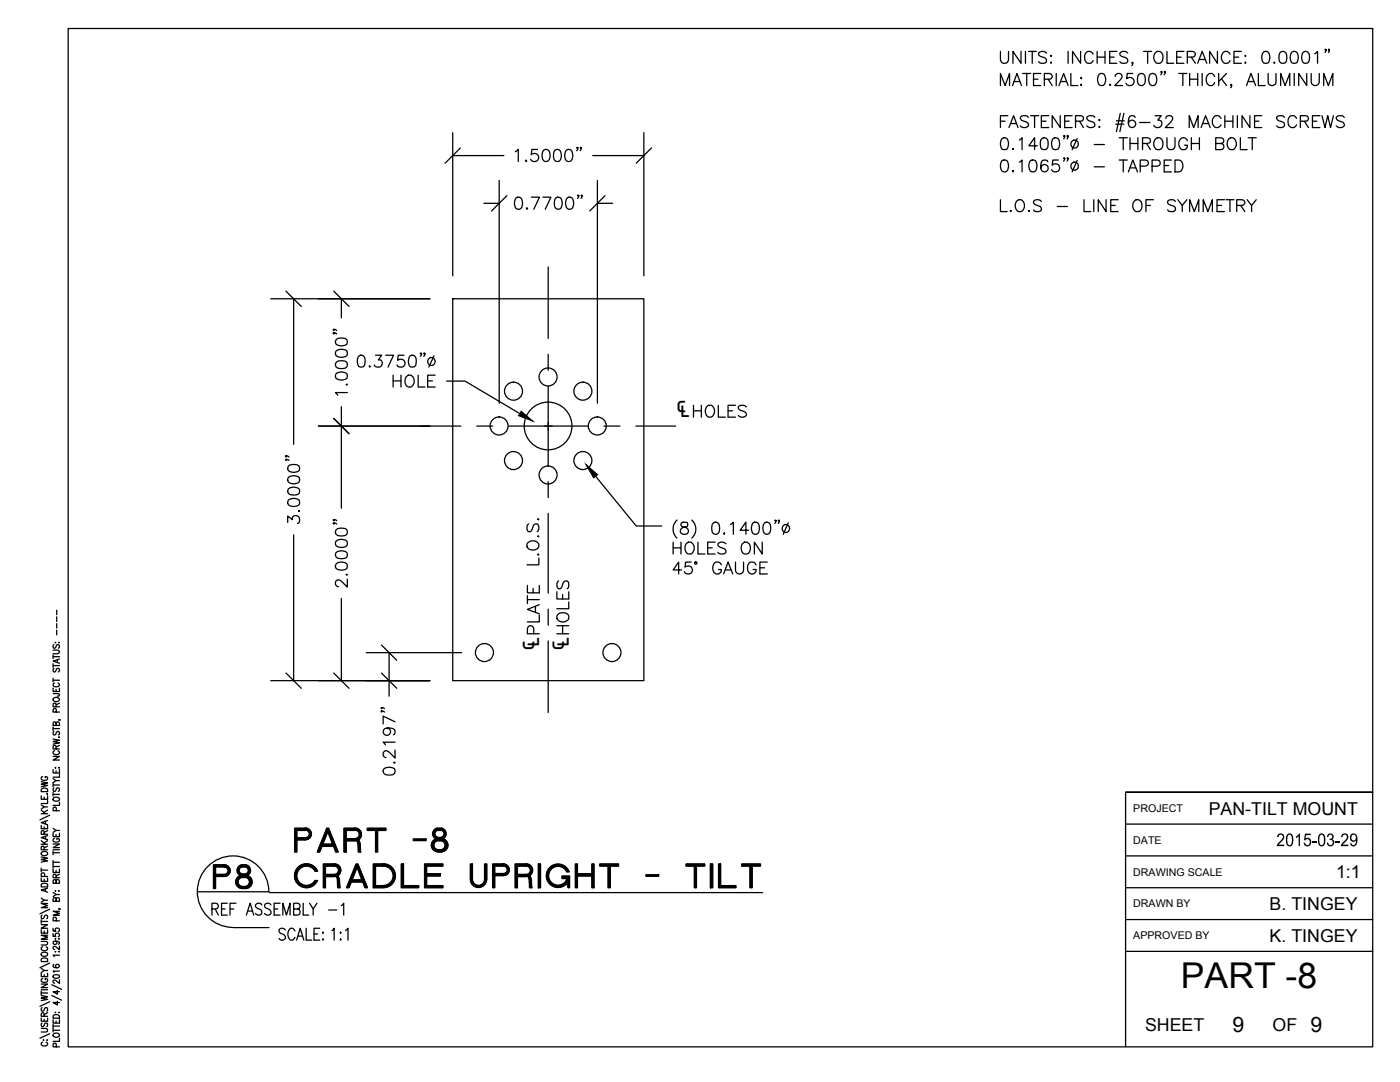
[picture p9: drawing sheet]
<svg xmlns="http://www.w3.org/2000/svg" width="279mm" height="216mm" viewBox="0 0 279 216" stroke-linecap="round" stroke-linejoin="round" font-family="sans-serif">
<defs><g id="words">
<text font-size="7.1" x="235.7" y="197.1">PART -8</text>
<g font-size="5.9">
<text x="134.9" y="83.2">℄</text>
<text x="107.6" y="130" transform="rotate(-90 107.6 130)">℄</text>
<text x="113.5" y="130" transform="rotate(-90 113.5 130)">℄</text>
</g>
<g font-size="4.3">
<text x="246" y="206">9</text>
<text x="261.5" y="206">9</text>
</g>
<g font-size="3.5">
<text x="241.2" y="162.5">PAN-TILT MOUNT</text>
<text x="266.6" y="175.2">1:1</text>
<text x="253.4" y="181.6">B. TINGEY</text>
<text x="253.4" y="187.9">K. TINGEY</text>
<text x="228.5" y="205.7">SHEET</text>
<text x="254" y="205.7">OF</text>
</g>
<g font-size="2.1">
<text x="226.2" y="162">PROJECT</text>
<text x="226.2" y="168.4">DATE</text>
<text x="226.2" y="174.7">DRAWING SCALE</text>
<text x="226.2" y="181.1">DRAWN BY</text>
<text x="226.2" y="187.4">APPROVED BY</text>
</g>
</g></defs>
<g fill="none" stroke="#000" stroke-width=".25">
<path d="M13.6 5.7h260.4v203.2h-260.4zM199.7 10.3v1.7a.81 .81 0 0 0 .8 .6 .81 .81 0 0 0 .8-.6v-1.7M199.7 17.1v-2.4l.9 2.4 .9-2.4v2.4M202.1 17.1l.9-2.4 .8 2.4M202.4 16.3h1.1M203.8 10.3v2.3l-1.6-2.3v2.3M204.1 14.7h1.6M204.7 10.3v2.3M204.9 14.7v2.4M205.2 10.3h1.6M206 10.3v2.3M206.3 15.8h.9"/>
<path d="M207.7 14.7h-1.4v2.4h1.4M208.4 15.8h1a.59 .59 0 0 0 .6-.7l-.2-.3-.4-.1h-1v2.4M208.8 10.6a.88 .88 0 0 0-.8-.4 .88 .88 0 0 0-.7 .6l.1 .3 .3 .2 .7 .2a.58 .58 0 0 1 .4 .6 .58 .58 0 0 1-.5 .5l-.8-.1-.2-.2M209.2 15.8l.8 1.3M209.6 11.1h.3l-.1 .2zM209.6 12.5l.2-.1 .1 .1zM210.8 14.7v2.4M211.3 17.1l1-2.4 .9 2.4M211.7 16.3h1.1M213.2 10.3v2.3M213.7 14.7v2.4h1.4M215.7 10.3v2.3l-1.6-2.3v2.3"/>
<path d="M215.7 15.6l.1-.1 .1 .1-.1 .1zM215.7 16.9l.1-.1 .1 .1-.1 .2zM218.2 10.8a.87 .87 0 0 0-1-.5 .87 .87 0 0 0-.7 .8 1.06 1.06 0 0 0 .2 1.2 1.06 1.06 0 0 0 1.1 .2l.4-.4M219 10.3v2.3M219 11.4h1.5M219.4 14.8a.75 .75 0 0 1 1.1 .3 1.91 1.91 0 0 1-.2 1.8 .75 .75 0 0 1-1.1-.3 1.94 1.94 0 0 1 .2-1.8zM220.5 10.3v2.3M221.5 11.4h.8M221.5 16.8l.2 .1-.2 .2zM222.6 15.3l.2-.5 .7-.1a.62 .62 0 0 1 .3 .9l-1.3 1.5h1.5M222.9 10.3h-1.4v2.3h1.4M225.1 10.6a.88 .88 0 0 0-.9-.4 .88 .88 0 0 0-.7 .6l.1 .3 .3 .2 .7 .2a.58 .58 0 0 1 .5 .6 .58 .58 0 0 1-.6 .5l-.8-.1-.2-.2"/>
<path d="M226.1 12.5h-.2l.1-.1 .1 .1-.2 .6M226.1 14.7h-1.1l-.2 1a.85 .85 0 0 1 1.3 0 .85 .85 0 0 1-.2 1.3 .85 .85 0 0 1-1.2-.4M227.3 14.8a.77 .77 0 0 1 1.2 .3 2.09 2.09 0 0 1-.3 1.8 .77 .77 0 0 1-1.1-.3 2.14 2.14 0 0 1 .2-1.8zM228.2 10.3h1.6M229 10.3v2.3M229.6 14.8a.75 .75 0 0 1 1.1 .3 1.91 1.91 0 0 1-.2 1.8 .75 .75 0 0 1-1.1-.3 1.94 1.94 0 0 1 .2-1.8zM230.5 10.6a.87 .87 0 0 1 1-.3 .87 .87 0 0 1 .6 .8 1.06 1.06 0 0 1-.2 1.2 1.06 1.06 0 0 1-1.2 .2 1.45 1.45 0 0 1-.2-1.9zM231.9 14.3l-.2 .1v-.1h.2l-.2 .6M232.6 14.3l-.2 .1-.1-.1h.3l-.3 .6M232.9 10.3v2.3h1.3M234.8 11.4h.9M235.3 14.7h1.6"/>
<path d="M236.1 14.7v2.4M236.3 10.3h-1.5v2.3h1.5M237 11.4h1a.65 .65 0 0 0 .6-.7l-.2-.3-.4-.1h-1v2.3M237.4 15.8h1.6M237.4 14.7v2.4M237.8 11.4l.8 1.2M239 12.6l.9-2.3 .9 2.3M239 14.7v2.4M239.4 11.9h1.1M239.9 14.7v2.4M242.4 15.3a.87 .87 0 0 0-1-.6 .87 .87 0 0 0-.7 .9 1.03 1.03 0 0 0 .2 1.1 1.03 1.03 0 0 0 1.2 .2l.3-.4M243 10.3v2.3l-1.6-2.3v2.3"/>
<path d="M243.2 14.7v2.4M243.8 15.7l1 1.4M244.8 14.7l-1.6 1.6M245.5 10.8a.87 .87 0 0 0-1-.5 .87 .87 0 0 0-.7 .8 1.08 1.08 0 0 0 .2 1.2 1.08 1.08 0 0 0 1.1 .2l.4-.4M245.8 16.9l-.1 .2-.1-.2 .1-.1 .1 .1-.2 .6M246.3 11.4h.9M247.7 10.3h-1.4v2.3h1.4M248.4 11.1h.2v.2zM248.4 12.5l.2-.1v.1zM248.8 17.1l.9-2.4 .9 2.4M249.1 16.3h1.1M251.1 14.7v2.4h1.4"/>
<path d="M252.2 10.4a.75 .75 0 0 1 1.1 .3 1.94 1.94 0 0 1-.2 1.8 .83 .83 0 0 1-1.2-.3 1.91 1.91 0 0 1 .3-1.8zM253.1 14.7v1.7a.79 .79 0 0 0 .8 .7 .79 .79 0 0 0 .7-.7v-1.7M254.3 12.4l.1 .1-.1 .1zM255.6 10.4a.77 .77 0 0 1 1.1 .3 2.14 2.14 0 0 1-.2 1.8 .85 .85 0 0 1-1.2-.3 2.09 2.09 0 0 1 .3-1.8zM255.6 17.1v-2.4l.9 2.4 .9-2.4v2.4M257.8 10.4a.75 .75 0 0 1 1.2 .3 1.94 1.94 0 0 1-.2 1.8 .83 .83 0 0 1-1.2-.3 1.91 1.91 0 0 1 .2-1.8zM258.3 14.7v2.4M260.1 10.4a.77 .77 0 0 1 1.2 .3 2.14 2.14 0 0 1-.3 1.8 .8 .8 0 0 1-1.1-.3 1.91 1.91 0 0 1 .2-1.8zM260.8 14.7v2.4l-1.6-2.4v2.4M261.7 14.7v1.7a.81 .81 0 0 0 .8 .7 .81 .81 0 0 0 .8-.7v-1.7M262.4 10.7l.5-.4v2.3M264.2 17.1v-2.4l.9 2.4 .9-2.4v2.4"/>
<path d="M264.6 9.9l-.1 .1-.1-.1 .1-.1 .1 .1-.2 .6M265.3 9.9l-.1 .1-.1-.1 .1-.1 .1 .1-.2 .6M90.4 26.5v28.5M90.4 31h10.2M91.9 29.5l-3.1 3.1M99.6 36v44.4M101.1 39l-3 3.1M102.8 30.3l.6-.5v2.4M103 39.5a.75 .75 0 0 1 1.2 .3 1.91 1.91 0 0 1-.3 1.8 .75 .75 0 0 1-1.1-.3 1.94 1.94 0 0 1 .2-1.8zM104.9 32.1l.1-.1 .1 .1-.1 .1zM106.1 39.3h1.6l-1.2 2.5M107.3 29.8h-1.2l-.1 1.1a.85 .85 0 0 1 1.3 0 .85 .85 0 0 1-.2 1.2 .85 .85 0 0 1-1.2-.3"/>
<path d="M108.3 39.3h1.7l-1.2 2.5M108.5 29.9a.77 .77 0 0 1 1.2 .4 1.79 1.79 0 0 1-.3 1.8 .72 .72 0 0 1-1.1-.3 1.94 1.94 0 0 1 .2-1.9zM110.8 29.9a.72 .72 0 0 1 1.1 .4 1.91 1.91 0 0 1-.2 1.8 .77 .77 0 0 1-1.2-.3 2.14 2.14 0 0 1 .3-1.9zM111 39.5a.72 .72 0 0 1 1.1 .3 1.91 1.91 0 0 1-.2 1.8 .77 .77 0 0 1-1.2-.3 2.14 2.14 0 0 1 .3-1.8zM113 29.9a.75 .75 0 0 1 1.2 .4 1.91 1.91 0 0 1-.2 1.8 .75 .75 0 0 1-1.2-.3 1.94 1.94 0 0 1 .2-1.9zM113.2 39.5a.75 .75 0 0 1 1.2 .3 1.91 1.91 0 0 1-.3 1.8 .75 .75 0 0 1-1.1-.3 1.94 1.94 0 0 1 .2-1.8zM115.3 29.5l-.1 .1-.1-.1h.2v.2l-.2 .4M115.5 39l-.1 .1-.2-.1h.3v.3l-.3 .3M116 29.5l-.1 .1-.1-.1h.2l-.2 .6M116.2 39l-.2 .1v-.1h.2l-.2 .6M118.3 31h10.2M119.2 36v44.4"/>
<path d="M120.7 39l-3 3.1M128.5 26.5v28.5M130 29.5l-3 3.1M199.7 39.8v2.4h1.3M199.7 24.2h.9M200 27.6a.75 .75 0 0 1 1.1 .4 1.94 1.94 0 0 1-.2 1.8 .83 .83 0 0 1-1.1-.4 1.91 1.91 0 0 1 .2-1.8zM200 32a.83 .83 0 0 1 1.1 .4 1.91 1.91 0 0 1-.2 1.8 .75 .75 0 0 1-1.1-.4 1.94 1.94 0 0 1 .2-1.8zM201.1 23.1h-1.4v2.4M201.4 25.5l.9-2.4 .9 2.4M201.7 24.7h1.1M202.2 29.6l.1 .2-.1 .1zM202.2 34.1l.1 .1-.1 .1z"/>
<path d="M203.4 28l.6-.5v2.4M203.4 32.4l.6-.5v2.4M205.2 23.4a.91 .91 0 0 0-1.6 .2l.5 .5a1.24 1.24 0 0 1 1.1 .7v.3a1.08 1.08 0 0 1-1.6 0M205.7 32a.83 .83 0 0 1 1.1 .4 1.91 1.91 0 0 1-.2 1.8 .75 .75 0 0 1-1.1-.4 1.94 1.94 0 0 1 .2-1.8zM205.7 23.1h1.6M206.5 23.1v2.4M207 29.1h-1.7l1.2-1.6v2.4M207.8 24.2h1M208 27.6a.77 .77 0 0 1 1.1 .4 2.14 2.14 0 0 1-.3 1.8 .85 .85 0 0 1-1.1-.4 2.09 2.09 0 0 1 .3-1.8zM209.1 32.3a.71 .71 0 0 0-.7-.4 .71 .71 0 0 0-.6 .5 1.69 1.69 0 0 0 .2 1.8 .74 .74 0 0 0 1.1-.4 .74 .74 0 0 0-.5-1 .74 .74 0 0 0-.9 .7M209.3 23.1h-1.5v2.4h1.5M210.2 27.6a.75 .75 0 0 1 1.1 .4 1.94 1.94 0 0 1-.2 1.8 .83 .83 0 0 1-1.1-.4 1.91 1.91 0 0 1 .2-1.8z"/>
<path d="M211.2 31.9h-1.1l-.1 1a.85 .85 0 0 1 1.3 0 .85 .85 0 0 1-.2 1.3 .85 .85 0 0 1-1.2-.4M211.6 23.1v2.4l-1.6-2.4v2.4M212.5 27.1l-.1 .2-.1-.2 .1-.1 .1 .1-.2 .6M212.5 31.6h-.2l.1-.1 .1 .1-.2 .5M212.5 24.2h.9M213.2 27.1l-.2 .2v-.2v-.1l.2 .1-.2 .6M213.2 31.6h-.2v-.1l.2 .1-.2 .5M214 23.1h-1.5v2.4h1.5M214.6 24.2l1.4-.1a.59 .59 0 0 0 0-.9l-1.4-.1v2.4M215 27.6l-1 2.3M215 32l-1 2.3M215.4 24.2l.8 1.3"/>
<path d="M216.3 39.8v2.4h1.4M218.3 39.8v2.4M218.4 28.8h2M218.4 33.3h2M218.5 23.4a.92 .92 0 0 0-1.6 .2 1.24 1.24 0 0 0 1.1 .7 .58 .58 0 0 1 .5 .4 .58 .58 0 0 1-.2 .6 1.13 1.13 0 0 1-1.4-.2M219.3 25.3h.2l-.1 .2zM219.4 23.8l.1 .2-.1 .1zM220.7 39.8v2.4l-1.5-2.4v2.4M222.7 24.8h1.6M222.8 24.1h1.6M223.2 39.8h-1.5v2.4h1.5M223.4 27.5h1.6"/>
<path d="M223.4 31.9h1.6M223.6 22.6l-.8 3.7M224.2 27.5v2.4M224.2 31.9v2.4M224.3 22.6l-.8 3.7M225.2 34.3l.9-2.4 .9 2.4M225.5 27.5v2.4M225.5 28.6h1.6M225.5 33.5h1.2M226.5 23.4a.68 .68 0 0 0-.6-.3 .68 .68 0 0 0-.6 .4 1.69 1.69 0 0 0 .2 1.8 .74 .74 0 0 0 1.1-.3 .74 .74 0 0 0-.5-1 .74 .74 0 0 0-.9 .7M227.1 27.5v2.4M227.4 24.4h2.1"/>
<path d="M227.6 33.2h1a.63 .63 0 0 0 .6-.5 .63 .63 0 0 0-.3-.7l-1.3-.1v2.4M228 28.6l1.4-.1a.56 .56 0 0 0 0-.9l-1.4-.1v2.4M228.8 28.6l.8 1.3M229.9 33.2h1.1a.62 .62 0 0 0 .6-.7 .62 .62 0 0 0-.6-.6h-1.1v2.4M230.2 39.8h-1.5v2.4M230.5 23.1h1.2l-.6 .9a.79 .79 0 0 1 .7 1.1 .79 .79 0 0 1-1.3 .2l-.2-.3M230.5 27.8a.87 .87 0 0 1 1-.3 .87 .87 0 0 1 .6 .9 1.04 1.04 0 0 1-.2 1.1 1.04 1.04 0 0 1-1.2 .3 1.45 1.45 0 0 1-.2-2zM232.3 33h.9M232.7 23.6l.1-.3a.81 .81 0 0 1 1-.1 .52 .52 0 0 1 .1 .8l-1.3 1.5h1.6M232.9 27.5v1.7a.81 .81 0 0 0 .8 .7 .81 .81 0 0 0 .8-.7v-1.7M233.8 31.9h-1.5v2.4h1.5M234.5 31.9a1.28 1.28 0 0 1 1.4 .6 1.28 1.28 0 0 1 0 1.5l-.6 .3h-.8z"/>
<path d="M235 39.8l.9 1.2v1.2M236.9 39.8l-1 1.2M237 28.1a.87 .87 0 0 0-1-.6 .87 .87 0 0 0-.7 .9 1.07 1.07 0 0 0 .2 1.1 1.07 1.07 0 0 0 1.1 .3l.3-.3 .1-.5h-.6M237.3 25.5v-2.4l.9 2.4 .9-2.4v2.4M237.8 28.6h1.6M237.8 27.5v2.4M239.4 27.5v2.4M239.7 25.5l.9-2.4 .9 2.4M240 24.7h1.2M242.6 28.6l1.4-.1a.56 .56 0 0 0 0-.9l-1.4-.1v2.4h1.1a.61 .61 0 0 0 .6-.7 .61 .61 0 0 0-.6-.6M243.7 23.6a.9 .9 0 0 0-1-.5 .9 .9 0 0 0-.8 .9 1.04 1.04 0 0 0 .3 1.1 1.04 1.04 0 0 0 1.1 .2l.4-.4M244.4 39.8h-1.5v2.4h1.5"/>
<path d="M244.4 24.2h1.7M244.4 23.1v2.4M244.7 39.8h1.6M245.1 27.8a.89 .89 0 0 1 1.1-.3 .89 .89 0 0 1 .5 .9 1.07 1.07 0 0 1-.2 1.1 1.07 1.07 0 0 1-1.1 .3 1.51 1.51 0 0 1-.3-2zM245.5 39.8v2.4M246.1 23.1v2.4M246.9 23.1v2.4M247.5 27.5v2.4h1.4M248.9 39.8l.9 1.2v1.2M249.1 27.5h1.6M249.4 23.1v2.4l-1.5-2.4v2.4M249.9 27.5v2.4"/>
<path d="M250.4 24.2h.9M250.7 39.8l-.9 1.2M251.8 23.1h-1.4v2.4h1.4M256.3 23.4a.88 .88 0 0 0-.8-.4 .88 .88 0 0 0-.7 .6l.2 .4 .9 .3a.59 .59 0 0 1 .4 .8 1.02 1.02 0 0 1-1.5 0M258.8 23.6a.87 .87 0 0 0-1-.5 .87 .87 0 0 0-.7 .9 1.03 1.03 0 0 0 .2 1.1 1.03 1.03 0 0 0 1.1 .2l.4-.4M259.5 24.2h1.1a.59 .59 0 0 0 .5-.7l-.2-.3-1.4-.1v2.4M260.3 24.2l.8 1.3M261.9 24.2h.9M263.4 23.1h-1.5v2.4h1.5M263.8 23.1l.6 2.4 .6-2.4 .5 2.4 .6-2.4M268.3 23.4a.92 .92 0 0 0-1.6 .2 1.24 1.24 0 0 0 1.1 .7 .56 .56 0 0 1 .5 .5 .56 .56 0 0 1-.3 .5 1.08 1.08 0 0 1-1.3-.2M54 59.6h31.8"/>
<path d="M57.1 58.1l3 3M58.6 59.6v29.1M66.6 58.1l3.1 3M68.1 59.6v3.8M90.4 59.6h38.1v76.2h-38.1zM96.6 40.6h3M105 41.6l.2-.1 .1 .1-.1 .2zM109.4 53.3v14.2M119.2 40.6h3.1M201.6 42.1l.1-.1 .1 .1zM202.8 40.2a.89 .89 0 0 1 1-.3 .89 .89 0 0 1 .6 .8 1.08 1.08 0 0 1-.2 1.2 1.08 1.08 0 0 1-1.1 .2 1.51 1.51 0 0 1-.3-1.9zM205.3 42l.2 .1-.2 .1z"/>
<path d="M207.8 40.2a.88 .88 0 0 0-.8-.4 .88 .88 0 0 0-.7 .6l.2 .3 .9 .4a.58 .58 0 0 1 .4 .4 .58 .58 0 0 1-.2 .6 1.13 1.13 0 0 1-1.3-.2M211 41.2h2M221.7 41h.9M226.3 40.2l.2-.2a.91 .91 0 0 1 1.4 .7 1.06 1.06 0 0 1-.2 1.2 1.06 1.06 0 0 1-1.2 .2 1.45 1.45 0 0 1-.2-1.9zM228.7 41h.9M234.6 40.2a.88 .88 0 0 0-.9-.4 .88 .88 0 0 0-.7 .6l.1 .3 .3 .2 1 .3a.59 .59 0 0 1 0 .9 1.13 1.13 0 0 1-1.4-.2M237.4 42.2v-2.4l1 2.4 .8-2.4v2.4M240.1 42.2v-2.4l1 2.4 .8-2.4v2.4M242.9 41h.9M246.8 41h1.1a.65 .65 0 0 0 .5-.7l-.2-.3-.3-.2h-1.1v2.4M247.6 41l.8 1.2M66.6 66.4l.1 .1-.1 .1-.1-.1a.44 .44 0 0 1 .7 .1"/>
<path d="M66.6 65.7l.1 .1-.1 .2-.1-.2a.44 .44 0 0 1 .7 .2M67.1 74.6a1.85 1.85 0 0 1 2.1 0 .83 .83 0 0 1-.3 1.1 1.91 1.91 0 0 1-1.8-.2l-.2-.3zM67.1 72.3a1.85 1.85 0 0 1 2.1 0 .85 .85 0 0 1-.3 1.2 2.09 2.09 0 0 1-1.8-.3l-.2-.3zM67.1 70a1.85 1.85 0 0 1 2.1 0 .83 .83 0 0 1-.3 1.2 1.91 1.91 0 0 1-1.8-.2l-.2-.4zM67.1 67.8a1.85 1.85 0 0 1 2.1 0 .8 .8 0 0 1-.3 1.1 1.91 1.91 0 0 1-1.8-.2l-.2-.4zM69.1 76.7h.2l-.1 .1zM69.3 78.3h-2.4l.5 .6M71.6 71a.77 .77 0 0 1 1.2 .3 2.14 2.14 0 0 1-.3 1.9 .8 .8 0 0 1-1.1-.4 1.91 1.91 0 0 1 .2-1.8zM73.7 73.2l.1-.2 .1 .2zM74.9 70.9h1.3l-.7 .9a.75 .75 0 0 1 .8 .9 .75 .75 0 0 1-1 .6l-.4-.1-.2-.4M77 70.9h1.5l-1.1 2.4M78.5 74.9v2.3"/>
<path d="M78.5 76h1.5M80 74.9v2.3M80.6 70.9h-1.1l-.2 1a.85 .85 0 0 1 1.3 0 .85 .85 0 0 1-.1 1.3 .85 .85 0 0 1-1.3-.4M81 75.2a.89 .89 0 0 1 1-.3 .89 .89 0 0 1 .6 .8 1.04 1.04 0 0 1-.2 1.2 1.04 1.04 0 0 1-1.1 .2 1.44 1.44 0 0 1-.3-1.9zM81.8 71a.77 .77 0 0 1 1.2 .3 2.14 2.14 0 0 1-.3 1.9 .8 .8 0 0 1-1.1-.4 1.91 1.91 0 0 1 .2-1.8zM83.5 74.9v2.3h1.3M84.1 70.5l-.1 .2-.1-.2 .1-.1 .1 .1-.2 .6M84.8 70.5l-.1 .2-.1-.2 .1-.1 .1 .1-.2 .6M85.4 76h.9M86.6 71l-1 2.3M86.8 74.9h-1.4v2.3h1.4M89.1 76h3.7l10.9 6.5"/>
<path d="M109.4 70.7v3.2M109.4 77.1v15.8M57.1 91.7l.1 .1-.1 .1-.1-.1 .1-.1 .6 .2M57.1 90.9l.1 .2-.1 .1-.1-.1 .1-.2 .6 .3M57.5 99.8a1.85 1.85 0 0 1 2.2 0 .83 .83 0 0 1-.3 1.1 1.91 1.91 0 0 1-1.9-.2l-.1-.3zM57.5 97.6a1.85 1.85 0 0 1 2.2 0 .85 .85 0 0 1-.3 1.1 2.09 2.09 0 0 1-1.9-.3l-.1-.3zM57.5 95.3a1.85 1.85 0 0 1 2.2 0 .83 .83 0 0 1-.3 1.1 1.91 1.91 0 0 1-1.9-.2l-.1-.3zM57.5 93a1.85 1.85 0 0 1 2.2 0 .8 .8 0 0 1-.3 1.1 1.91 1.91 0 0 1-1.9-.2l-.1-.3zM63.6 85h28.4M66.6 83.5l3.1 3M68.1 81.2v20.2M95.1 85h3.2"/>
<path d="M101.5 85h15.9M109.4 96.1v3.2M118.9 95.1l8.1 9.9h5.1M120.5 85h3.2M126.9 85h7.9M138.4 80.9v2.3M138.4 82h1.6M140 80.9v2.3M141 81.2a.89 .89 0 0 1 1-.3 .89 .89 0 0 1 .6 .9 1.04 1.04 0 0 1-.2 1.1 1.04 1.04 0 0 1-1.2 .2 1.47 1.47 0 0 1-.2-1.9zM143.4 80.9v2.3h1.4M145.3 82h.9M146.8 80.9h-1.5v2.3h1.5"/>
<path d="M148.9 81.2a.92 .92 0 0 0-1.6 .2 1.24 1.24 0 0 0 1.2 .7 .56 .56 0 0 1 .4 .4 .56 .56 0 0 1-.2 .6 1.08 1.08 0 0 1-1.4-.2M57.4 104.2v-1.2l.9 .7a.75 .75 0 0 1 .9-.8 .75 .75 0 0 1 .6 1l-.1 .3-.3 .3M58.6 106.7v29.1M59.6 102h.2l-.1 .1zM66.6 104.4l.1 .1-.1 .1-.1-.1 .1-.1 .6 .2M66.6 103.7l.1 .1-.1 .1-.1-.1 .1-.1 .6 .2M67.1 112.5a1.68 1.68 0 0 1 2.1 0 .8 .8 0 0 1-.3 1.1 1.91 1.91 0 0 1-1.8-.2l-.2-.3zM67.1 110.3a1.85 1.85 0 0 1 2.1 0 .85 .85 0 0 1-.3 1.1 2.09 2.09 0 0 1-1.8-.3l-.2-.3zM67.1 108a1.85 1.85 0 0 1 2.1 0 .83 .83 0 0 1-.3 1.1 1.91 1.91 0 0 1-1.8-.2l-.2-.3zM67.1 105.7a1.85 1.85 0 0 1 2.1 0 .85 .85 0 0 1-.3 1.2 2.09 2.09 0 0 1-1.8-.3l-.2-.3zM68.1 119.4v16.4M69.1 114.7h.2l-.1 .1z"/>
<path d="M69.3 115.6v1.6l-1.1-1.2a.74 .74 0 0 0-1.1-.1l-.2 .7 .3 .3 .3 .2M105.3 116.8v1.5h2.3v-1.5M105.3 108.4a1.39 1.39 0 0 1 2.2 .2 1.25 1.25 0 0 1-.9 1.2 1.25 1.25 0 0 1-1.3-.5zM105.3 119.6h2.3M105.3 118.8v1.7M105.5 104.5a.88 .88 0 0 0-.4 .9 .88 .88 0 0 0 .6 .7l.4-.2 .3-.9a.61 .61 0 0 1 1-.3 1.05 1.05 0 0 1-.2 1.4M106.4 117.4v.9M107.4 110.5l.1 .2-.1 .1zM107.4 106.9l.1 .1-.1 .1zM107.4 103.5l.1 .1-.1 .1zM107.5 111.4v1.3h-2.3M109.4 102.5v15.8"/>
<path d="M111.1 118.1v1.4h2.4v-1.4M111.5 115.9a.88 .88 0 0 0-.4 .9 .88 .88 0 0 0 .6 .7l.2-.1 .3-.3 .2-.8a.58 .58 0 0 1 .6-.4 .58 .58 0 0 1 .5 .6l-.1 .8-.2 .2M112.3 118.6v.9M134.3 108.2v2.3M134.3 109.3h1.6M135.1 103.8a2.48 2.48 0 0 0 0 3.6M135.9 108.2v2.3M136 104.3a.48 .48 0 0 0 .2 .8 .86 .86 0 0 1 1 .4 .86 .86 0 0 1 0 1 .98 .98 0 0 1-1.4-.4 .93 .93 0 0 1 1.1-1 .51 .51 0 0 0 .3-.8l-.4-.1zM136 113.7h-1.7l1.1-1.5v2.3M136.9 108.5a.89 .89 0 0 1 1-.3 .89 .89 0 0 1 .6 .9 1.08 1.08 0 0 1-.2 1.1 1.08 1.08 0 0 1-1.1 .3 1.51 1.51 0 0 1-.3-2zM137.9 112.2h-1.1l-.1 1a.85 .85 0 0 1 1.3 0 .85 .85 0 0 1-.2 1.2 .85 .85 0 0 1-1.2-.3M138.1 103.8a2.39 2.39 0 0 1 0 3.6"/>
<path d="M139.3 108.2v2.3h1.4M141.2 109.3h.9M142.4 104.3a.77 .77 0 0 1 1.1 .4 2.14 2.14 0 0 1-.2 1.8 .77 .77 0 0 1-1.2-.4 2.09 2.09 0 0 1 .3-1.8zM142.7 108.2h-1.5v2.3h1.5M143.9 112.7a.87 .87 0 0 0-.9-.6 .87 .87 0 0 0-.7 .9 1.09 1.09 0 0 0 1.1 1.5 .74 .74 0 0 0 .5-.9h-.5M144.4 106.5l.1-.1 .1 .1-.1 .1zM144.4 114.5l.9-2.3 .9 2.3M144.8 113.7h1.1M144.9 108.5a.92 .92 0 0 0-1.6 .2 1.57 1.57 0 0 0 1.3 .8l.3 .4v.3a1.08 1.08 0 0 1-1.6 0M145.8 104.7l.6-.5v2.4M146.8 112.2v1.6a.81 .81 0 0 0 .8 .7 .81 .81 0 0 0 .8-.7v-1.6M148.1 108.5a.89 .89 0 0 1 1-.3 .89 .89 0 0 1 .6 .9 1.06 1.06 0 0 1-.2 1.1 1.06 1.06 0 0 1-1.1 .3 1.51 1.51 0 0 1-.3-2z"/>
<path d="M149.4 105.8h-1.7l1.2-1.6v2.4M150.3 104.3a.75 .75 0 0 1 1.1 .4 1.94 1.94 0 0 1-.2 1.8 .75 .75 0 0 1-1.1-.4 1.91 1.91 0 0 1 .2-1.8zM150.9 112.7a.87 .87 0 0 0-1-.6 .87 .87 0 0 0-.7 .9 1.08 1.08 0 0 0 1.1 1.5 .81 .81 0 0 0 .6-.9h-.6M151.7 113.3h.9M152.1 108.2v2.3l-1.5-2.3v2.3M152.6 104.3a.77 .77 0 0 1 1.1 .4 2.14 2.14 0 0 1-.2 1.8 .72 .72 0 0 1-1.1-.4 1.91 1.91 0 0 1 .2-1.8zM153.1 112.2h-1.4v2.3h1.4M154.9 103.9l-.2 .1-.1-.1h.3v.2l-.3 .4M155.5 103.9l-.1 .1-.1-.1h.2v.2l-.2 .4M157.3 104.3l-1 2.3M10.6 138.4h1.1l.2 .3-.5 .2M10.6 137.3v.7h1.3v-.7"/>
<path d="M10.6 129.7h.9l.4 .3-.1 .3-.3 .1h-.9M10.6 130.7v.7M10.6 132.4v.8M10.6 135.4v.7M10.6 135.7h1.3M10.6 132.8h1.3M10.6 131h1.3M10.6 139.4a.72 .72 0 0 1 1.3 .3 .67 .67 0 0 1-.7 .3 .67 .67 0 0 1-.6-.5zM10.8 133.4l-.2 .2 .2 .5 .2-.1 .4-.6a.32 .32 0 0 1 .5 .2l-.2 .5M10.8 128.6l-.2 .3 .2 .4h.3l.3-.6a.37 .37 0 0 1 .5 .2 .37 .37 0 0 1-.2 .4M10.9 136.3a.39 .39 0 0 0-.3 .5 .39 .39 0 0 0 .5 .2h.3a.4 .4 0 0 0 .5-.2 .4 .4 0 0 0-.3-.5M11.1 128.2v.1z"/>
<path d="M11.2 137.6v.4M11.3 121.8v.9M11.3 123.1v.9M11.3 124.4v.9M11.3 125.7v1M11.4 131.7v.5M11.7 128.2h.2zM11.9 131.5l-1.3 .4 1.3 .4M54 135.8h31.8M57.1 134.3l3 3M66.6 134.3l3.1 3M73.1 130.2h19"/>
<path d="M76.1 128.7l3.1 3.1M76.1 134.3l3.1 3M77.7 130.2v8.7M106.5 126.5v-1.1a.64 .64 0 0 0-.6-.6 .64 .64 0 0 0-.6 .6v1.1h2.3M106.9 121v1.1M107.6 122.7v1.4h-2.3M107.6 120.7l-2.3 .9 2.3 .9M109.4 121.6v3.1M109.4 127.9v14.3M111.1 126.5h2.4M111.1 124.9h2.4M111.3 122.7a1.38 1.38 0 0 1 2.2 .3v.4a1.34 1.34 0 0 1-2.4 0z"/>
<path d="M112.3 124.9v1.6M113.5 120.1v1.4h-2.4M8.2 158.8v.7h1.3v-.7M8.2 156l1.3 .2-1.3 .3 1.3 .2-1.3 .3M8.3 157.5a.7 .7 0 0 1 .8-.2 .7 .7 0 0 1 .4 .7h-1.3zM8.5 155a.39 .39 0 0 0-.3 .4 .39 .39 0 0 0 .5 .3h.3a.39 .39 0 0 0 .5-.4 .39 .39 0 0 0-.5-.3v.2M8.8 159.1v.4M9.4 158.4h.1zM9.5 159.7v.6h-1.3M10.6 153.6v.6h1.3v-.6M10.6 150.9h1.3l-1.3 .8h1.3M10.6 147.5l1.3 .2-1.3 .3 1.3 .2-1.3 .3"/>
<path d="M10.6 145v.8M10.6 156.3v.7M10.6 158.1v.7M10.6 158.5h1.3M10.6 156.6h1.3M10.6 155.4l.6 .4M10.6 145.4h1.3M10.8 159.1a.68 .68 0 0 1 1.1 .5 .81 .81 0 0 1-1.3 0zM10.8 157.2l-.2 .3 .2 .4 .3-.1 .3-.6a.37 .37 0 0 1 .5 .2 .37 .37 0 0 1-.2 .5M10.8 145.9l-.2 .3 .2 .5 .2-.1 .2-.5 .5-.2a.4 .4 0 0 1 .2 .4 .4 .4 0 0 1-.2 .4M10.9 149.8a.41 .41 0 0 0-.3 .5 .41 .41 0 0 0 .5 .3h.3a.42 .42 0 0 0 .5-.3 .42 .42 0 0 0-.3-.5M11.1 153.1v.2z"/>
<path d="M11.2 149.5l-.1-.7h-.5v.7h1.3M11.2 144.3l.2-.3 .3 .1 .2 .2v.5h-1.3v-.6l.2-.2 .3 .2 .1 .6M11.2 141l-.1-.6h-.5v.6h1.3M11.2 153.8v.4M11.2 142.1l-.1-.7h-.3l-.2 .1v.6h1.3M11.7 147.1h.2zM11.8 153.1v.2zM11.8 143.6l.3 .1M11.9 155.8h-.7l-.6 .4M11.9 154.5v.6h-1.3M11.9 148.7l-.7 .4M11.9 140.3l-.7 .3"/>
<path d="M76.1 141.9l.2 .1-.2 .1v-.2l.6 .2M76.1 141.2l.2 .1-.2 .1v-.2l.6 .2M76.6 153.4a1.85 1.85 0 0 1 2.2 0 .85 .85 0 0 1-.4 1.2 2.09 2.09 0 0 1-1.8-.3l-.1-.3zM77.3 145.3a.74 .74 0 0 1 .6 1 .74 .74 0 0 1-1.1 .3 .74 .74 0 0 1 0-1.2 2.15 2.15 0 0 1 2 .2 .74 .74 0 0 1-.3 1M78.6 152.2h.2v.1zM78.8 149.7v1.6l-1.1-1.2a.7 .7 0 0 0-1.1-.1l-.1 .7 .2 .4h.4M78.8 148.1h-2.3l.4 .5M78.8 144l-2.3-1.1v1.6M224.6 158.1h49.4h-49.4v50.8M8.2 175.2v.7h1.3v-.7M8.2 171l1.3 .3-1.3 .2 1.3 .3-1.3 .2M8.2 164.7v.7h1.3v-.7"/>
<path d="M8.2 173.2v.8M8.2 179.2l.6 .4M8.2 173.6h1.3M8.2 168.5h1.3M8.2 167.7l.9 .8M8.2 162.4h1.3M8.2 161.6l.9 .8M8.2 160.6l.6 .4M8.3 176.4a.83 .83 0 0 1 1.2 .2v.4h-1.3zM8.3 170.1a.65 .65 0 0 1 .7-.3 .65 .65 0 0 1 .5 .7 .7 .7 0 0 1-.8 .3 .7 .7 0 0 1-.5-.6zM8.8 169.6v-.7h-.5l-.1 .7h1.3M8.8 166.5v-.7h-.5l-.1 .7h1.3"/>
<path d="M8.8 165v.4M8.8 175.4v.5M8.9 174.9l-.1-.6h-.5l-.1 .6h1.3M9.1 163.9v.5M9.1 166.9v.5M9.1 177.3v.6M9.5 179.6h-.7l-.6 .4M9.5 177.2l-1.3 .4 1.3 .4M9.5 166.7l-1.3 .4 1.3 .4M9.5 163.7l-1.3 .4 1.3 .5M9.5 161h-.7l-.6 .4M9.5 168.8l-.7 .4"/>
<path d="M9.5 167.7l-.7 .5M9.5 165.7l-.7 .4M9.5 161.6l-.7 .5M9.9 162.7l-1.9 .9M10.6 173.4v.7h1.3v-.7M10.6 168.4h1.3l-1.3 .7h1.3M10.6 166.3v.6h1.3v-.6M10.6 169.8v.7M10.6 171.7v.7M10.6 172.5v.7M10.6 178.1l.6 .4M10.6 172.9h1.3"/>
<path d="M10.6 172.1h1.3M10.6 170.2h1.3M10.6 169.6h1.3M10.6 165.3l.6 .4M10.9 167.3a.39 .39 0 0 0-.3 .4 .39 .39 0 0 0 .5 .3h.3a.4 .4 0 0 0 .5-.3 .4 .4 0 0 0-.5-.4v.2M11 177.8h.1M11.2 179.4l.2-.3 .3 .1 .2 .2v.4h-1.3v-.6h.5l.1 .6M11.2 175.8l.2-.3 .3 .1 .2 .2v.4h-1.3v-.6h.5l.1 .6M11.2 175.1l-.1-.6h-.5v.6h1.3M11.2 166.5v.4M11.2 173.7v.4M11.2 161.8l-.1-.7h-.3l-.2 .1v.6h1.3"/>
<path d="M11.7 177.8h.2zM11.9 178.5h-.7l-.6 .4M11.9 165.7h-.7l-.6 .4M11.9 160.1v.6h-1.3M11.9 174.4l-.7 .4M39.4 177.9h14.3M42.7 172.7h2a1.04 1.04 0 0 1 1.1 1 1.04 1.04 0 0 1-1.1 1.1h-1.8v2.4h-.2zM42.8 172.7h1.9a.99 .99 0 0 1 1.1 1 .99 .99 0 0 1-1.1 1h-1.8l-.1 2.4zM44.7 174.8a1.12 1.12 0 0 0 1.2-1.1 1.12 1.12 0 0 0-1.2-1.1h-2.1v4.7h.4v-2.4h1.7M44.7 172.6h-2.1v4.7h.4v-2.4h1.7M44.7 172.9a.8 .8 0 0 1 .9 .8 .8 .8 0 0 1-.9 .8M44.7 172.8a.91 .91 0 0 1 1 .9 .91 .91 0 0 1-1 .9"/>
<path d="M44.7 173a.74 .74 0 0 1 .8 .7 .74 .74 0 0 1-.8 .8M44.8 172.8h-1.9v1.8h1.9M44.8 172.9h-1.9v1.7h1.9M44.8 172.9h-1.8v1.6h1.8M44.8 173h-1.8v1.5h1.8M44.8 172.9a.87 .87 0 0 1 .8 .9 .87 .87 0 0 1-.9 .8M44.9 172.6a1.16 1.16 0 0 1 1 1.3 1.16 1.16 0 0 1-1.2 1M44.9 172.5h-.2M47.6 175.3l.7-.4a1.06 1.06 0 0 0-.9 1 1.06 1.06 0 0 0 .9 1.1 1.04 1.04 0 0 1-.9-.7 1.04 1.04 0 0 1 .2-1zM47.7 175.1a1.37 1.37 0 0 1 1.8-.2 1.37 1.37 0 0 1 .4 1.7 1.36 1.36 0 0 1-2 .4 1.36 1.36 0 0 1-.2-1.9zM47.7 173.1a1.22 1.22 0 0 1 1.2-.4 1.22 1.22 0 0 1 .9 1 .95 .95 0 0 1-.8 .9h-.7a.95 .95 0 0 1-.6-1.5zM47.8 173.2a1.16 1.16 0 0 1 1.8 .2 .83 .83 0 0 1-.6 1.1h-.7a.83 .83 0 0 1-.5-1.3z"/>
<path d="M47.8 173.2a1.33 1.33 0 0 1 1.6 0 .78 .78 0 0 1-.4 1.3h-.7a.78 .78 0 0 1-.5-1.3zM47.9 173.2l.2-.1a1.14 1.14 0 0 1 1.3 .1 .7 .7 0 0 1-.4 1.2h-.7a.7 .7 0 0 1-.4-1.2zM47.9 174.7a1.33 1.33 0 0 0-.8 1.5 1.33 1.33 0 0 0 1.2 1.1h.7M48.1 174.7a1.09 1.09 0 0 1-.7-1.1 1.09 1.09 0 0 1 .9-1 1.17 1.17 0 0 1 1.6 1.3l-.4 .6-.3 .2a1.29 1.29 0 0 1 1.1 1.4 1.29 1.29 0 0 1-1.4 1.2M48.2 172.6h.9M48.2 172.5a1.16 1.16 0 0 0-.9 1 1.16 1.16 0 0 0 .6 1.2M48.3 172.8a.91 .91 0 0 0-.8 .9 .91 .91 0 0 0 .8 .9h.7a.91 .91 0 0 0 .8-.9 .91 .91 0 0 0-.8-.9M48.3 175.1a.91 .91 0 0 0-.8 .9 .91 .91 0 0 0 .8 .9h.7M48.3 174.8a1.22 1.22 0 0 0-1 1.6 1.22 1.22 0 0 0 1.7 .7M48.3 177.1h.7M48.3 177h.7M48.3 172.8h.7"/>
<path d="M48.3 175.1h.7M48.3 174.9h.7M48.3 175h.7M48.9 176.9a.95 .95 0 0 0 .9-.9 .95 .95 0 0 0-.8-1 1.15 1.15 0 0 0-1.5 .6 .95 .95 0 0 0 .8 1.3h.7M48.9 177a1.06 1.06 0 0 0 1-1 1.06 1.06 0 0 0-.9-1.1 1.08 1.08 0 0 1 .9 1.1 1.08 1.08 0 0 1-1 1.1M49 174.8a1.16 1.16 0 0 1 1 1.2 1.16 1.16 0 0 1-1.1 1.1M49 174.8a1.21 1.21 0 0 1 1.1 1.2 1.21 1.21 0 0 1-1.2 1.2M49 174.7a1.04 1.04 0 0 0 .9-1 1.04 1.04 0 0 0-.9-1 1.21 1.21 0 0 0-1.5 .6 1.04 1.04 0 0 0 .8 1.4 1.28 1.28 0 0 0-1.1 1.3 1.28 1.28 0 0 0 1.1 1.3M49 175.1a.91 .91 0 0 1 .8 .9 .91 .91 0 0 1-.9 .9M49.1 172.5a1.16 1.16 0 0 1 .9 1 1.16 1.16 0 0 1-.6 1.2M49.1 174.7a1.34 1.34 0 0 1 1 1.7 1.34 1.34 0 0 1-1.8 .9M49.2 174.7h-1.1a1.29 1.29 0 0 0-1 1.4 1.29 1.29 0 0 0 1.2 1.2"/>
<path d="M49.4 174.7a1.33 1.33 0 0 1 .8 1.5 1.33 1.33 0 0 1-1.3 1.1M53.7 177.9a7.1 7.1 0 0 0-7.2-7.1 7.1 7.1 0 0 0-7.1 7.1 7.1 7.1 0 0 0 7 7.2M53.8 178.1h98.4M59.3 173.3a2.35 2.35 0 0 1 4 .5h-.4a2.01 2.01 0 0 0-3-.6 2.01 2.01 0 0 0 0 3.1 2.01 2.01 0 0 0 3-.6h.4a2.35 2.35 0 0 1-3.4 1 2.35 2.35 0 0 1-.6-3.4zM59.4 173.2a2.39 2.39 0 0 1 4 .6h-.5a1.93 1.93 0 0 0-3-.5 1.93 1.93 0 0 0 0 2.9 1.93 1.93 0 0 0 3-.5h.5a2.4 2.4 0 0 1-3.5 1.1 2.4 2.4 0 0 1-.5-3.6zM60.9 165.3a1.12 1.12 0 0 1 1.2 1.1 1.12 1.12 0 0 1-1.2 1.1M60.9 165.4h.2zM60.9 167.5h-1.8v2.4h-.2v-4.5h2l-2-.1v4.6h.3v-2.4h1.7M60.9 165.2h-2.1v4.8h.4v-2.4h1.7M60.9 165.6h.2M60.9 165.5a.91 .91 0 0 1 1 .9 .91 .91 0 0 1-1 .9 .89 .89 0 0 0 1-.9 .89 .89 0 0 0-1-.9M60.9 165.7h.2"/>
<path d="M61 165.5h-1.9v1.9h1.9M61 165.6h-1.9v1.7h1.9M61 165.6h-1.8v1.6h1.8M61 165.7h-1.8v1.4h1.8M61.1 165.6a.78 .78 0 0 1 .7 .9 .78 .78 0 0 1-.9 .7M61.1 165.7a.74 .74 0 0 1 .6 .8 .74 .74 0 0 1-.8 .6M61.1 165.4a1.04 1.04 0 0 1 .9 1.1 1.04 1.04 0 0 1-1.1 .9M61.1 165.2a1.16 1.16 0 0 1 1.1 1.3 1.16 1.16 0 0 1-1.3 1.1M61.1 165.4a.99 .99 0 0 1 .9 1.1 .99 .99 0 0 1-1.1 .9h-1.8l-.1 2.4v-4.3h1.9M61.1 165.2h-.2M62.9 173.7a2.06 2.06 0 0 0-3.1-.5 2.06 2.06 0 0 0 .1 3.2 2.06 2.06 0 0 0 3.1-.6M63 173.6a2.14 2.14 0 0 0-3.2-.5 2.14 2.14 0 0 0 0 3.3 2.14 2.14 0 0 0 3.2-.5"/>
<path d="M63 173.7h.1M63 173.7h.2M63 175.8h.2M63 173.6a2.18 2.18 0 0 0-3.2-.5 2.18 2.18 0 0 0 0 3.3 2.18 2.18 0 0 0 3.2-.5M63.2 173.7a2.27 2.27 0 0 0-3.5-.7 2.27 2.27 0 0 0 0 3.5 2.27 2.27 0 0 0 3.5-.7M65.2 165.2h.4l1.9 4.8h-.5l-.4-1.1h-2.3l-.5 1.1h-.5zM65.3 165.3h.2l2 4.6h-.4l-.5-1.1h-2.4l-.4 1.1h-.4zM65.3 165.4h.2l1.8 4.5h-.2l-.4-1.1h-2.6l-.4 1.1h-.2zM65.3 165.5h.2l1.7 4.3h-.1l-.4-1.1h-2.6l-.4 1.1h-.1zM65.4 165.5l1.3 3.1h-2.6zM65.4 165.6l1.2 2.9h-2.3zM65.4 165.8l1.1 2.7h-2.2z"/>
<path d="M65.4 166l1 2.4h-2zM66.6 172.4h.1M66.6 174.8h.4l.3 .3 .2 1.9h.2M66.6 172.8h.2M66.6 172.7a.93 .93 0 0 1 1.1 .9 .93 .93 0 0 1-1.1 1 .91 .91 0 0 0 1-1 .91 .91 0 0 0-1-.9M66.6 172.7a1.02 1.02 0 0 1 1.2 1 1.02 1.02 0 0 1-1.2 1M66.7 172.4a1.29 1.29 0 0 1 1.3 .8 1.29 1.29 0 0 1-.6 1.5M66.7 172.4h-2.2v4.7h.5v-2.2h1.7M66.7 172.4h-2.1v4.7h.3v-2.2h1.9l.3 .1 .2 .3 .1 1.7M66.7 172.4a1.22 1.22 0 0 1 1.2 .9 1.22 1.22 0 0 1-.6 1.4l.4 .8M66.7 172.8h-1.7v1.7h1.7M66.7 172.8h-1.8v1.8"/>
<path d="M66.7 172.7h-1.9v1.9h1.9M66.7 172.6h-1.9v2.1h1.9M66.7 172.5a1.14 1.14 0 0 1 1.2 .9 1.14 1.14 0 0 1-.7 1.3M66.8 172.8a.83 .83 0 0 1 .7 .9 .83 .83 0 0 1-.9 .8M66.8 172.5h-2.1v4.5h.1v-2.2h2l.3 .2 .2 .3 .2 1.7M66.9 174.7a1.09 1.09 0 0 0 .9-1.2 1.09 1.09 0 0 0-1.1-.9h-2v4.4l.1-2.3h2l.4 .2 .3 .4v1.6M67 174.6a.83 .83 0 0 1 .6 .9M67.1 174.7l.3 .2 .2 .6M67.4 174.7l.3 .5 .1 1.9M67.4 177l.1 .1 .2-.1M67.6 175.5v1.4M67.6 177h.1"/>
<path d="M67.6 175.5l.1 1.6M67.7 176.9v.1M67.7 175.5l.1 1.4M67.8 176.9l.1 .2h-.4l-.1-.2M70.7 165.3l.2 .1h-2.1v4.5h.2v-2.2h1.8M70.7 167.8l.5 .1 .2 .4M70.7 167.7l.6 .1 .2 .5M70.7 167.6l.6 .2 .3 .5M70.7 167.6l.6 .1 .3 .6M70.8 167.6h-1.9l-.1 2.2v-4.3h2a1.09 1.09 0 0 1 1.1 .9 1.09 1.09 0 0 1-.9 1.2M70.8 165.2a1.29 1.29 0 0 1 1.3 .9 1.29 1.29 0 0 1-.6 1.5l.4 .7M70.8 165.2h-2.2v4.8h.5v-2.2h1.7"/>
<path d="M70.8 165.3h-2.1v4.6h.3v-2.2h1.8M70.8 165.4a1.16 1.16 0 0 1 1.2 .9 1.16 1.16 0 0 1-.7 1.3l.5 .7-.4-.7M70.8 165.7h-1.7v1.7h1.7M70.8 165.3a1.21 1.21 0 0 1 1.2 .9 1.21 1.21 0 0 1-.6 1.4M70.8 165.5a.95 .95 0 0 1 1 1 .95 .95 0 0 1-1 .9M70.9 165.7a.83 .83 0 0 1 .8 .9 .83 .83 0 0 1-.9 .7M70.9 165.5a1.04 1.04 0 0 1 1 1.1 1.04 1.04 0 0 1-1.1 .9h-1.9v-2h2M70.9 165.7l-1.9-.1v1.8h1.8a.91 .91 0 0 0 1-.9 .91 .91 0 0 0-1-.9h-1.8v1.9h1.8M71 172.4h.4l1.9 4.7h-.5l-.4-1.1h-2.3l-.4 1.1h-.6zM71.1 167.5a.83 .83 0 0 1 .6 .8M71.1 172.4h.3l1.9 4.7h-.4l-.5-1.1h-2.4l-.4 1.1h-.4zM71.1 172.5h.3l1.8 4.5h-.2l-.5-1.1h-2.5l-.5 1.1h-.1z"/>
<path d="M71.2 172.6h.1l1.8 4.4h-.1l-.5-1.2h-2.5l-.5 1.2h-.1zM71.3 172.6l1.2 3.1h-2.5zM71.3 172.8l1.1 2.9h-2.3zM71.3 172.9l1 2.7h-2.1zM71.3 173.1l.9 2.5h-1.9zM71.4 168.4l.1 1.4M71.5 169.8v.2M71.5 168.4l.1 1.4M71.5 169.8l.1 .1M71.6 170h.4M71.6 168.4v1.4M71.6 168.4l.1 1.4"/>
<path d="M71.6 169.7v.2h.2M71.7 168.4l.1 1.3M71.7 169.8h.1M71.8 168.4v1.4M71.8 168.4l.1 1.5M71.8 169.7v.2M71.9 169.7v.2M71.9 168.4v1.4M71.9 169.9h-.3M71.9 169.7l.1 .3M73.3 165.2h3.7v.5h-1.6v4.3h-.5v-4.3h-1.6zM73.3 165.3h3.7v.3h-1.7v4.3h-.3v-4.3h-1.7z"/>
<path d="M73.4 165.4h3.5v.2h-1.7v4.3h-.1v-4.3h-1.7zM73.5 165.5h3.3h-1.6v4.3l-.1-4.3zM74.6 172.4h1.9a2.31 2.31 0 0 1 2.3 2.3 2.31 2.31 0 0 1-2.3 2.4h-1.9zM74.7 172.6h1.8a2.14 2.14 0 0 1 2.2 2.1 2.14 2.14 0 0 1-2.2 2.2h-1.8zM74.8 172.7h1.7a2.05 2.05 0 0 1 2.1 2 2.05 2.05 0 0 1-2.1 2.1h-1.7zM76.5 172.7a2.01 2.01 0 0 1 2 2 2.01 2.01 0 0 1-2 2.1h-1.6v-4h1.6M76.5 172.4a2.39 2.39 0 0 1 2.4 2.3 2.39 2.39 0 0 1-2.4 2.4h-2v-4.7h2M76.5 172.5a2.26 2.26 0 0 1 2.3 2.2 2.26 2.26 0 0 1-2.3 2.3h-1.9v-4.5h1.9M76.5 176.7a1.93 1.93 0 0 0 2-1.9 1.93 1.93 0 0 0-2-2h-1.6v3.9h1.6M76.5 176.9a2.18 2.18 0 0 0 2.2-2.2 2.18 2.18 0 0 0-2.2-2.1h-1.8v4.4h1.8M80.1 172.4h.4v4.3h3.1v.4h-3.5zM80.2 172.4h.2v4.4h3.1v.3h-3.3z"/>
<path d="M80.2 172.5h.2v4.3h3.1v.2h-3.3zM80.3 172.6v4.3l3.1 .1h-3.1zM82.5 167.4h2.5v.3h-2.5zM82.6 167.5h2.4v.2h-2.4zM82.6 167.5l2.3 .1zM84.7 172.4h3.7v.4h-3.3v1.5h2.8v.5h-2.8v1.9h3.3v.4h-3.7zM84.8 172.4h3.5v.4h-3.2v1.6h2.7v.3h-2.7v2.1h3.2v.3h-3.5zM84.9 172.5h3.4v.2h-3.3v1.8h2.8v.2h-2.8v2.1h3.3v.2h-3.4zM84.9 172.6h3.3h-3.2v2h2.7h-2.7v2.3l3.2 .1h-3.3zM87 167.4a1.33 1.33 0 0 0-.9 1.4 1.33 1.33 0 0 0 1.3 1.2M87.1 167.4a1.29 1.29 0 0 0-1 1.3 1.29 1.29 0 0 0 1.2 1.2M87.3 165.2a1.16 1.16 0 0 0-1 1 1.16 1.16 0 0 0 .7 1.2"/>
<path d="M87.3 165.2h.9M87.3 165.3a1.04 1.04 0 0 0-.8 1.1 1.04 1.04 0 0 0 .8 1M87.3 167.5a1.16 1.16 0 0 0-1 1.1 1.16 1.16 0 0 0 1 1.2M87.3 167.5a1.21 1.21 0 0 0-1 1.1 1.21 1.21 0 0 0 1 1.2M87.3 167.6a1.04 1.04 0 0 0-.8 1 1.04 1.04 0 0 0 .8 1.1M87.3 165.3a1.08 1.08 0 0 0-.8 1 1.08 1.08 0 0 0 .7 1.1M87.3 167.3a.94 .94 0 0 1-.7-1 .94 .94 0 0 1 .8-.9 .95 .95 0 0 0-.9 1 .95 .95 0 0 0 .9 .9M87.4 167.6a1.08 1.08 0 0 0-1 1 1.08 1.08 0 0 0 1 1.1M87.4 167.7a.91 .91 0 0 0-.8 .9 .91 .91 0 0 0 .8 .9M87.4 167.7a.95 .95 0 0 0-.9 .9 .95 .95 0 0 0 .9 1M87.4 165.6a.78 .78 0 0 0-.7 .8 .78 .78 0 0 0 .7 .7M87.4 165.5a.83 .83 0 0 0-.7 .9 .83 .83 0 0 0 .7 .8"/>
<path d="M87.4 165.7a.7 .7 0 0 0-.6 .7 .7 .7 0 0 0 .6 .7M87.4 167.7h.6a.91 .91 0 0 1 .8 1 .91 .91 0 0 1-.8 .9M87.4 167.6a1.14 1.14 0 0 1 1.2 .2 1.14 1.14 0 0 1 .3 1.3l-.5 .5-.4 .1M87.4 167.7a1.16 1.16 0 0 1 1.5 .6 1.04 1.04 0 0 1-.9 1.4M87.4 165.3a1.19 1.19 0 0 1 1.6 1.1 1.04 1.04 0 0 1-.9 1M87.4 165.7h.6a.7 .7 0 0 1 .6 .7 .7 .7 0 0 1-.6 .7M87.4 165.6h.7a.78 .78 0 0 1 .6 .8 .78 .78 0 0 1-.6 .7h-.7M87.4 167.4a1.32 1.32 0 0 0-1.1 1.7 1.32 1.32 0 0 0 1.8 .8 1.29 1.29 0 0 0 1.1-1.2 1.29 1.29 0 0 0-1-1.3M87.4 169.6h.7M87.4 165.5h.7M87.4 165.6h.7M87.4 170h.7"/>
<path d="M87.4 169.8h.7M87.4 167.4h.7M87.4 167.5h.7M87.4 167.8h.7M87.4 169.7h.7M87.4 167.1h.7M88 167.7a.95 .95 0 0 1 .9 1 .95 .95 0 0 1-.9 .9M88.1 165.5a.83 .83 0 0 1 .6 .9 .83 .83 0 0 1-.6 .8M88.1 167.5a1.18 1.18 0 0 1 1 1.2 1.18 1.18 0 0 1-1.1 1.1 1.16 1.16 0 0 0 1.1-1.1 1.16 1.16 0 0 0-1-1.2M88.1 165.4a.95 .95 0 0 1 .8 1 .95 .95 0 0 1-.8 .9h-.7M88.1 165.5a.91 .91 0 0 1 .7 .9 .91 .91 0 0 1-.7 .9l-.7-.1M88.1 165.3a1.08 1.08 0 0 1 .9 1 1.08 1.08 0 0 1-.7 1.1h-1.1"/>
<path d="M88.1 167.5a1.26 1.26 0 0 1 1 1.6 1.26 1.26 0 0 1-1.7 .8M88.1 165.2a1.16 1.16 0 0 1 .9 1 1.16 1.16 0 0 1-.6 1.2M88.3 167.4a1.29 1.29 0 0 1 1.1 1.4 1.29 1.29 0 0 1-1.4 1.1M88.4 167.4a1.33 1.33 0 0 1 .9 1.5 1.33 1.33 0 0 1-1.3 1.1M94 172.6l.1 2.9a1.4 1.4 0 0 0 1.4 1.3 1.4 1.4 0 0 0 1.4-1.3v-2.9l.1 2.9a1.46 1.46 0 0 1-1.5 1.4 1.46 1.46 0 0 1-1.5-1.4zM96.7 175.5a1.25 1.25 0 0 1-1.2 1.2 1.25 1.25 0 0 1-1.3-1.2v-3.1h-.3v3.1a1.59 1.59 0 0 0 1.6 1.6 1.59 1.59 0 0 0 1.6-1.6v-3.1h-.3v3.1M97 175.5a1.5 1.5 0 0 1-1.5 1.5 1.5 1.5 0 0 1-1.5-1.5v-3h.2v3a1.33 1.33 0 0 0 1.3 1.3 1.33 1.33 0 0 0 1.3-1.3v-3h.2v3M97.1 175.5a1.63 1.63 0 0 1-1.6 1.6 1.63 1.63 0 0 1-1.6-1.6v-3.1h.4v3.1a1.21 1.21 0 0 0 1.2 1.2 1.21 1.21 0 0 0 1.2-1.2v-3.1h.5v3.1M100.4 174.5a.99 .99 0 0 0 1.1-.9 .99 .99 0 0 0-1.1-1h-1.9v4.4l.1-2.4h1.8M100.4 172.5h-2v4.5h.2v-2.4h1.8M100.4 172.4h-2v4.7h.3v-2.4h1.7a1.12 1.12 0 0 0 1.2-1 1.12 1.12 0 0 0-1-1.3M100.4 172.4h-2.1v4.7h.4v-2.4h1.7a1.16 1.16 0 0 0 1.2-1 1.16 1.16 0 0 0-1-1.3"/>
<path d="M100.4 172.7h.2M100.4 172.7a.91 .91 0 0 1 1 .9 .91 .91 0 0 1-1 .9M100.4 172.8a.74 .74 0 0 1 .8 .8 .74 .74 0 0 1-.8 .7M100.5 172.6h-1.9v1.9h1.9M100.5 172.7h-1.9v1.7h1.9M100.5 172.8h-1.8v1.5h1.8M100.6 172.8a.78 .78 0 0 1 .7 .8 .78 .78 0 0 1-.9 .7M100.6 172.7a.87 .87 0 0 1 .8 .9 .87 .87 0 0 1-1 .8M100.6 172.5h-.2M100.6 172.5a1.04 1.04 0 0 1 .9 1.2 1.04 1.04 0 0 1-1.1 .9M100.6 172.4h-.2M103.1 172.6h1.9a1.02 1.02 0 0 1 1.1 1.1 1.02 1.02 0 0 1-1.1 1h-1.9z"/>
<path d="M103.1 172.7h1.9a.95 .95 0 0 1 1 .9 .95 .95 0 0 1-1 1h-1.9zM104.8 172.4h.2M104.9 174.9h.3l.4 .4 .2 1.8M104.9 174.8l.5 .2 .2 .5M104.9 174.8h.4l.3 .3 .2 1.9h.1M104.9 174.7l.6 .2 .3 .6M104.9 174.9h-1.7v2.2h-.3v-4.7h2.1a1.21 1.21 0 0 1 1.2 .9 1.21 1.21 0 0 1-.6 1.4l.3 .8 .1 1.5h-.2M104.9 174.7h-1.8l-.1 2.3v-4.4h2a1.09 1.09 0 0 1 1.1 .9 1.09 1.09 0 0 1-.9 1.2M104.9 172.4a1.29 1.29 0 0 1 1.4 .8 1.29 1.29 0 0 1-.6 1.5l.3 .8M105 172.7a.91 .91 0 0 1 .9 .9 .91 .91 0 0 1-.9 1M105 172.4h-2.2v4.7h.5v-2.2h1.7M105 172.5a1.13 1.13 0 0 1 1.2 .9 1.13 1.13 0 0 1-.7 1.3l.2 .2 .2 .6"/>
<path d="M105 172.8h-1.7v1.7h1.7a.83 .83 0 0 0 .8-.8 .83 .83 0 0 0-.7-.9M105.1 172.5h-2.2v4.5h.2v-2.2h1.8M105.1 172.8h-1.9v1.8M105.3 174.6a.83 .83 0 0 1 .5 .9M105.7 175.5v1.5M105.8 177h.1M105.8 175.5v1.4M105.8 175.5l.1 1.4M106 175.5l.1 1.6M106 176.9v.2M106.1 175.5l.1 1.6h-.5l-.1-.2M106.1 177l-.3 .1"/>
<path d="M107.5 172.4v4.7v-4.7h.4v4.7h-.4M107.5 172.4h.3v4.7h-.3zM107.6 172.5h.2v4.5h-.2zM107.6 172.6l.1 4.4zM109.3 175.6a2.26 2.26 0 0 0 3.8 .6M109.6 175.6a1.97 1.97 0 0 0 3.5 .1M112.3 175.1h1.1v1.5M113 175.7v-.4h-.8v-.5h1.5v2.3h-.4l-.1-.8M113.1 174a1.88 1.88 0 0 0-2.9-.8 1.88 1.88 0 0 0-.1 3 1.88 1.88 0 0 0 2.9-.5M113.1 175.7v-.5h-.9v-.3h1.4v2.2h-.2l-.2-.9M113.1 174h.5a2.35 2.35 0 0 0-3.4-1.3 2.35 2.35 0 0 0-.6 3.5 2.35 2.35 0 0 0 3.5 .1M113.1 173.9a1.97 1.97 0 0 0-2.6-.9 1.97 1.97 0 0 0-.9 2.6"/>
<path d="M113.2 175.7v-.5h-.9v-.3h1.3v2.1l-.4-1a2.22 2.22 0 0 1-3.4 .3 2.22 2.22 0 0 1 .3-3.4 2.22 2.22 0 0 1 3.3 .9h-.2a2.05 2.05 0 0 0-3.1-.7 2.05 2.05 0 0 0-.1 3.1 2.05 2.05 0 0 0 3.1-.5M113.2 173.9h.3M113.3 173.8a2.14 2.14 0 0 0-3.2-.7 2.14 2.14 0 0 0-.1 3.2 2.14 2.14 0 0 0 3.2-.5M113.3 173.8a2.11 2.11 0 0 0-3.2-.8 2.11 2.11 0 0 0-.1 3.3 2.11 2.11 0 0 0 3.2-.6v-.6h-.9v-.1h1.2v1.8l-.3-.9M113.3 175.1v.9M113.3 175.1v1.2M113.5 173.9a2.26 2.26 0 0 0-3-1.3 2.26 2.26 0 0 0-1.2 3M114.8 172.4h.4v1.9h2.9v-1.9h.4v4.7h-.4v-2.3h-2.9v2.3h-.4zM114.9 172.4h.3v2h3v-2h.3v4.7h-.3v-2.4h-3v2.4h-.3zM114.9 172.5h.2v2h3.2v-2h.1v4.5h-.1v-2.3h-3.2v2.3h-.2zM115 172.6l.1 2h3.2l.1-2v4.4l-.1-2.4h-3.2l-.1 2.4zM119.7 172.4h3.8v.4h-1.7v4.3h-.5v-4.3h-1.6z"/>
<path d="M119.8 172.4h3.6v.4h-1.7v4.3h-.3v-4.3h-1.6zM119.8 172.5h3.5v.2h-1.6v4.3h-.2v-4.3h-1.7zM119.9 172.6h3.3h-1.6v4.4v-4.4zM128.9 174.6h2.6v.3h-2.6zM129 174.6h2.4v.2h-2.4zM129 174.7h2.3zM136.9 172.4h3.7v.4h-1.6v4.3h-.4v-4.3h-1.7zM137 172.4h3.6v.4h-1.6v4.3h-.4v-4.3h-1.6zM137 172.5h3.5v.2h-1.6v4.3h-.2v-4.3h-1.7zM137.1 172.6h3.4h-1.7v4.4l-.1-4.4zM141.8 172.4v4.7v-4.7h.5v4.7h-.5M141.9 172.4h.3v4.7h-.3z"/>
<path d="M141.9 177h.2M141.9 172.5h.2M142 172.6v4.4zM143.4 172.4h.4v4.3h3.1v.4h-3.5zM143.4 172.4h.4v4.4h3v.3h-3.4zM143.5 172.5h.2v4.3h3v.2h-3.2zM143.6 172.6l.1 4.3 3 .1h-3.1zM148 172.4h3.8v.4h-1.7v4.3h-.4v-4.3h-1.7zM148.1 172.4h3.6v.4h-1.7v4.3h-.3v-4.3h-1.6zM148.1 172.5h3.6v.2h-1.7v4.3h-.2v-4.3h-1.7zM148.2 172.6h3.4h-1.7v4.4v-4.4zM224.6 177.1h49.4"/>
<path d="M224.6 170.8h49.4M224.6 164.4h49.4M8.2 198.6l1.3 .3-1.3 .3 1.3 .2-1.3 .3M8.2 196.4h1.3l-1.3 .7h1.3M8.2 194.2v.7h1.3v-.7M8.2 187.8l1.1 .1 .2 .2-.2 .4-1.1 .1M8.2 185.5v.7h1.3v-.7M8.2 184.5h1.3l-1.3 .7h1.3M8.2 198.1h1.3M8.2 183.5v.7M8.2 197.8v.7M8.2 197.5h1.3"/>
<path d="M8.2 193.2l.6 .4M8.2 183.9h1.3M8.3 191.3a.83 .83 0 0 1 1.2 .2v.4h-1.3zM8.3 190.2a.64 .64 0 0 1 .7-.3 .64 .64 0 0 1 .5 .7 .64 .64 0 0 1-.8 .3 .64 .64 0 0 1-.4-.7zM8.4 182.6l-.2 .3 .1 .3 .4 .1 .2-.6 .4-.1 .2 .3-.2 .4M8.5 195.3a.39 .39 0 0 0-.3 .4 .39 .39 0 0 0 .5 .3h.3a.39 .39 0 0 0 .5-.4 .39 .39 0 0 0-.5-.3v.2M8.5 188.9a.41 .41 0 0 0-.3 .5 .41 .41 0 0 0 .5 .3h.3a.41 .41 0 0 0 .5-.3 .41 .41 0 0 0-.3-.5M8.8 185.8v.4M8.8 194.5v.4M9.5 193.6h-.7l-.6 .5M9.5 186.6h-1.3l1.3 .4-1.3 .4h1.3M9.5 180.3h-1.3l1.3 .4-1.3 .4h1.3"/>
<path d="M9.9 199.9l-1.9 .9M9.9 192.2l-1.9 .9M9.9 181.4l-1.9 .9M10.3 198.6l2 1M10.3 196.5l2 .9M10.6 186.3v.5l.5 .1a.39 .39 0 0 1 0-.6 .39 .39 0 0 1 .6 0 .39 .39 0 0 1-.1 .6M10.6 185.3v.5l.5 .1a.39 .39 0 0 1 0-.6 .39 .39 0 0 1 .6 0 .39 .39 0 0 1-.1 .6M10.6 194.6l.7-.1 .5 .1 .1 .2a.68 .68 0 0 1-.7 .4 .68 .68 0 0 1-.6-.4zM10.8 192.5l-.2 .3a.71 .71 0 0 0 .6 .3 .71 .71 0 0 0 .7-.4 .39 .39 0 0 0-.6-.3 .39 .39 0 0 0-.1 .7h.2M11 187.8a.35 .35 0 0 1 .3 .4 .35 .35 0 0 1-.4 .3 .35 .35 0 0 1-.3-.4 .76 .76 0 0 1 1.3 .1l-.2 .2M11.1 189.8v.2zM11 187.3h.1"/>
<path d="M11.2 183.7v-.6h-.6v.6h1.3M11.4 199.8v.7l-.8-.5h1.3M11.4 197.6v.8l-.8-.5h1.3M11.7 189.9h.2zM11.7 187.3h.2zM11.8 181.3l.3 .1M11.9 195.5v.7l-.8-.6h-.5v.4l.3 .2M11.9 193.8h-1.3l.2 .2M11.9 190.6h-1.3l.2 .3M11.9 188.8v.7l-.8-.6h-.5v.3l.3 .3M11.9 181.8h-1.3l1.3 .5-1.3 .3h1.3M42.3 181.4l1.1-.2a.57 .57 0 0 0 .2-.5 .57 .57 0 0 0-.5-.5h-.8v2.4"/>
<path d="M42.9 181.4l.7 1.2M44.2 181.4h.7M45.4 180.2h-1.2v2.4h1.2M45.9 181.4h.7M46.5 185.1h7.2M47.1 180.2h-1.2v2.4M49.2 182.6l.7-2.4 .7 2.4M49.5 181.8h.8M52.3 180.6a.67 .67 0 0 0-.8-.4 .67 .67 0 0 0-.5 .6 1.35 1.35 0 0 0 1.1 .8 .61 .61 0 0 1-.3 1h-.4l-.4-.3M54.1 180.6a.64 .64 0 0 0-.8-.4 .64 .64 0 0 0-.4 .8l.8 .5a.65 .65 0 0 1 .3 .9 .65 .65 0 0 1-1 .1l-.2-.2M54.7 181.4h.7M55.9 180.2h-1.2v2.4h1.2"/>
<path d="M56.4 182.6v-2.4l.8 2.4 .7-2.4v2.4M57 185.6a.67 .67 0 0 0-.8-.4 .67 .67 0 0 0-.5 .6l.3 .4a1.06 1.06 0 0 1 1 .7v.4a.74 .74 0 0 1-1.3 0M58.6 181.4h.9a.59 .59 0 0 0 .4-.6 .59 .59 0 0 0-.4-.6h-.9v2.4h.9a.65 .65 0 0 0 .4-.6 .65 .65 0 0 0-.4-.6M58.9 185.8a.67 .67 0 0 0-1.1-.5 1.53 1.53 0 0 0 .2 2.3 .75 .75 0 0 0 .9-.6M59.2 187.6l.7-2.4 .7 2.4M59.5 186.8h.9M60.5 180.2v2.4h1.1M61.1 185.2v2.4h1.1M61.8 180.2l.7 1.2v1.2M62.7 186.4h.7M63.3 180.2l-.8 1.2M63.8 185.2h-1.1v2.4h1.1"/>
<path d="M64.4 186.1h.2l-.2 .1zM64.4 187.5h.2l-.2 .1zM65.6 181.6h1.6M66.3 185.7l.4-.5v2.4M67.9 186.1h.2l-.1 .1zM67.9 187.5h.2l-.1 .1zM68.1 180.7l.5-.5v2.4M69 185.7l.4-.5v2.4M224.6 189.8h49.4M224.6 183.5h49.4M8.2 205.2h.9l.4 .3-.2 .4h-1.1M8.2 203.1v.7h1.3v-.7"/>
<path d="M8.4 204.1l-.2 .3 .2 .5 .3-.1 .2-.6h.6v.4l-.2 .3M8.4 201.1l-.2 .2 .1 .4h.4l.2-.6h.4l.2 .2-.2 .5M8.5 208a.39 .39 0 0 0-.3 .4 .39 .39 0 0 0 .5 .3h.3a.39 .39 0 0 0 .5-.3 .39 .39 0 0 0-.3-.4M8.7 207.5h.1M8.8 202.8v-.6l-.4-.1-.2 .7h1.3M8.8 203.4v.4M9.4 207.5h.1zM9.5 202.1l-.7 .4M9.9 206.3l-1.9 .9M10.6 203.5v.6h1.3v-.6M10.6 205.6h1.3M10.6 204.4v.7"/>
<path d="M10.6 205.2v.7M10.6 204.7h1.3M10.6 206.3a.72 .72 0 0 1 1.3 .3 .67 .67 0 0 1-.7 .4 .67 .67 0 0 1-.6-.6zM10.8 202.5a.68 .68 0 0 1 .7 0 .68 .68 0 0 1 .4 .7h-1.3zM11 202h.1M11.2 203.7v.4M11.2 208.9v-.6h-.6v.6h1.3M11.7 202h.2zM11.9 207.2v.6h-1.3"/>
<circle cx="214.5" cy="33.1" r=".8"/>
<circle cx="214.5" cy="28.7" r=".78"/>
<circle cx="86.1" cy="72.1" r=".78"/>
<circle cx="102.5" cy="78.1" r="1.8"/>
<circle cx="109.4" cy="75.2" r="1.8"/>
<circle cx="116.3" cy="78.1" r="1.8"/>
<circle cx="99.6" cy="85" r="1.8"/>
<circle cx="102.5" cy="91.9" r="1.8"/>
<circle cx="109.4" cy="85" r="4.8"/>
<circle cx="109.4" cy="94.8" r="1.8"/>
<circle cx="116.3" cy="91.9" r="1.8"/>
<circle cx="119.2" cy="85" r="1.8"/>
<circle cx="138.8" cy="112.3" r=".23"/>
<circle cx="156.8" cy="105.4" r=".78"/>
<circle cx="96.7" cy="130.2" r="1.8"/>
<circle cx="122.1" cy="130.2" r="1.8"/>
</g>
<path d="M104 82.1l2.4 1.9-2.9-1.1zM116.9 92.7l2.4 2-.8 .6z" fill="#000" stroke="#000" stroke-width=".2"/>
<g fill="#000">
<path d="M255.1 166.4l.7-.1 .5 .5-.2 .8-.9 .9h1.1v.3h-1.5l.1-.4 1-1 .1-.4v-.3l-.3-.1h-.4l-.1 .5-.3-.1zM259.3 166.3h.1v2.5h-.2v-2l-.6 .4v-.3zM260.4 166.3h1.2v.3h-.9l-.2 .7 .7-.1 .5 .5-.1 .7-.5 .5-.5-.1-.3-.2-.1-.4h.3a.5 .5 0 0 0 .7 .3 .5 .5 0 0 0 .1-.8l-.3-.3-.3 .1-.2 .2h-.3zM261.9 167.8h.9v.3h-.9zM265.1 166.4l.6-.1 .3 .2 .2 .6-.3 .4 .3 .2 .1 .3-.1 .5-.5 .4-.6-.1-.2-.3-.1-.3 .3-.1v.3a.48 .48 0 0 0 .9-.1 .48 .48 0 0 0-.6-.7v-.2a.41 .41 0 0 0 .5-.3 .41 .41 0 0 0-.4-.5 .41 .41 0 0 0-.4 .4h-.3zM266.5 167.8h.9v.3h-.9zM267.8 166.6l.4-.3h.4l.4 .3 .1 .6-.1 .3-1 1h1.1v.3h-1.5l.1-.4 .9-.9 .2-.5-.1-.3-.2-.1h-.4l-.2 .5-.3-.1z"/>
<path d="M256.9 166.4l.8-.1 .4 .7-.1 1.4-.4 .5-.5-.1-.4-.3-.1-1.4zM257.1 166.7l-.2 .7 .1 .9a.46 .46 0 0 0 .6 .2 .46 .46 0 0 0 .2-.6l-.1-1.1a.33 .33 0 0 0-.3-.3 .33 .33 0 0 0-.3 .2z"/>
<path d="M263.3 166.4l.7-.1 .5 .7-.1 1.4-.4 .5-.5-.1-.4-.3-.1-1.4zM263.5 166.7l-.2 .7 .1 .9a.46 .46 0 0 0 .6 .2 .46 .46 0 0 0 .2-.6l-.1-1.1a.33 .33 0 0 0-.3-.3 .33 .33 0 0 0-.3 .2z"/>
<path d="M269.6 166.5l.3-.2h.5l.5 .6v1.3l-.2 .4-.4 .3-.5-.1-.3-.3v-.3h.2l.2 .4h.3l.4-.5v-.4l-.4 .3-.4-.1-.3-.2-.1-.9zM269.8 166.7l-.1 .4v.3a.5 .5 0 0 0 .8 .1 .5 .5 0 0 0 0-.7 .38 .38 0 0 0-.7-.1z"/>
</g>
<use href="#words"/>
</svg>
